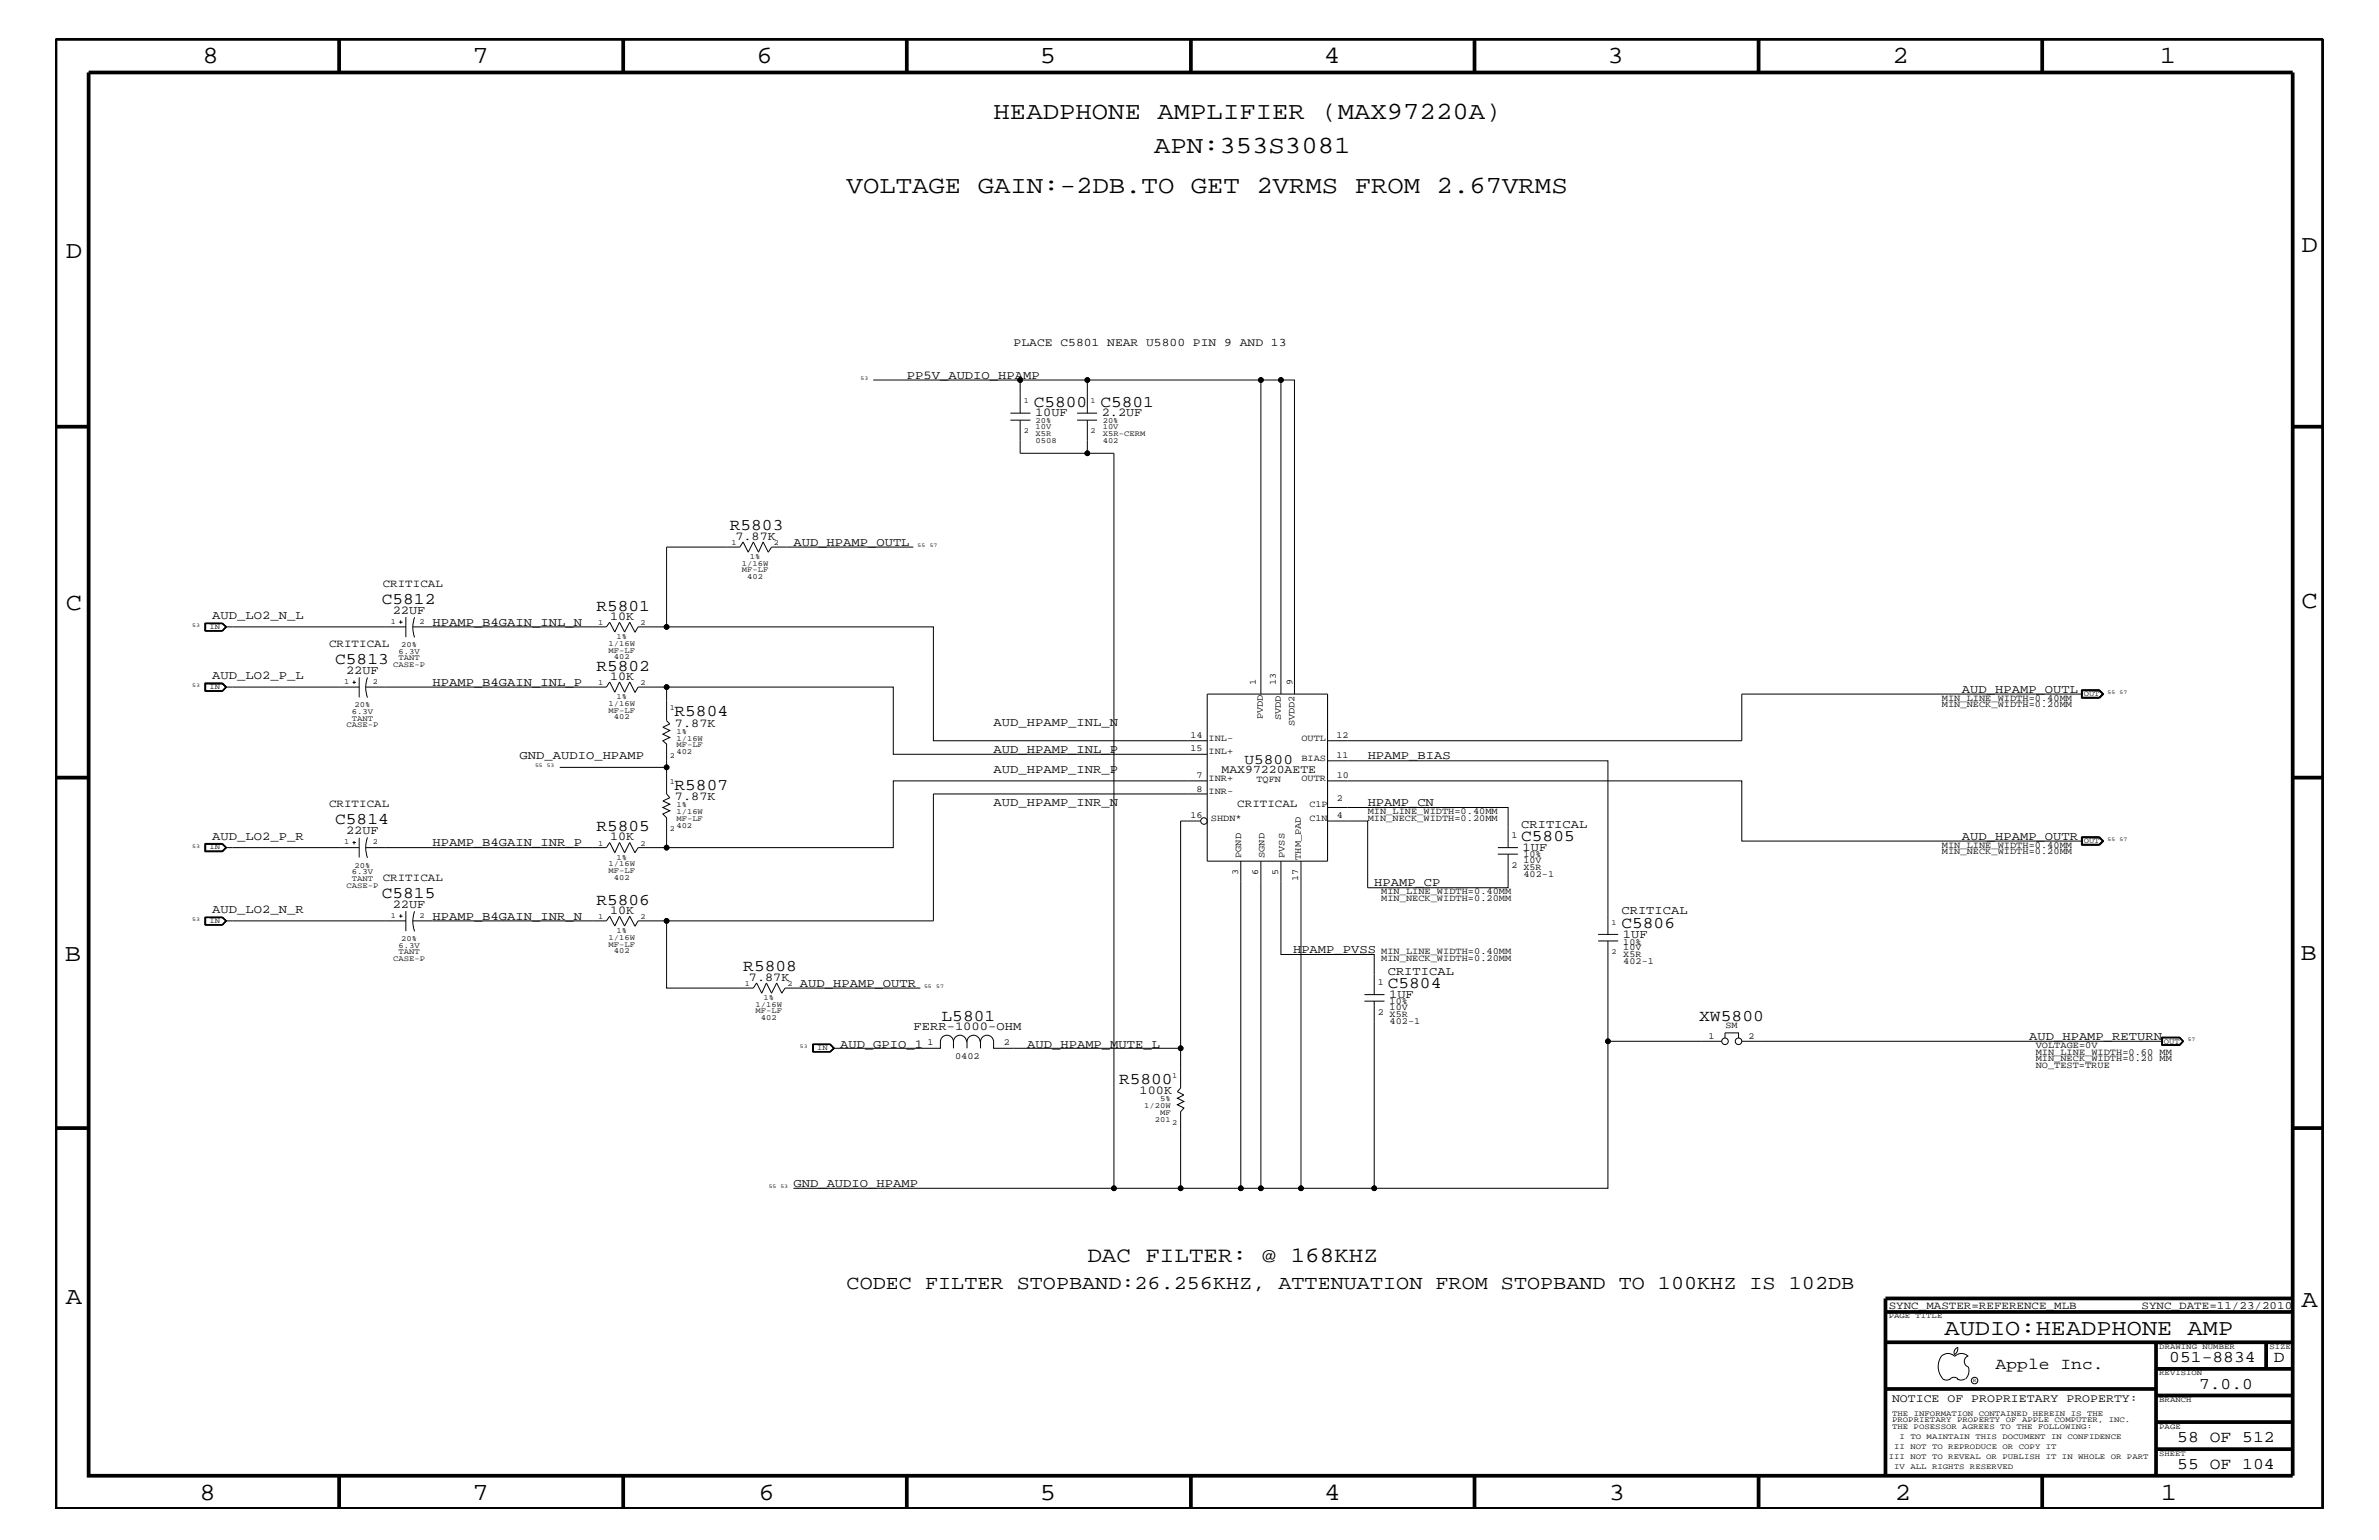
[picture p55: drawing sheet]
<svg xmlns="http://www.w3.org/2000/svg" width="432mm" height="279mm" viewBox="0 0 432 279" stroke-linecap="round" stroke-linejoin="round" font-family="sans-serif">
<defs><g id="words">
<g font-size="4.5">
<text x="36.7" y="11.5">8</text>
<text x="85.8" y="11.5">7</text>
<text x="137.3" y="11.5">6</text>
<text x="188.7" y="11.5">5</text>
<text x="240.3" y="11.5">4</text>
<text x="291.8" y="11.5">3</text>
<text x="343.5" y="11.5">2</text>
<text x="392" y="11.5">1</text>
<text x="180.3" y="21.6">HEADPHONE AMPLIFIER (MAX97220A)</text>
<text x="209.5" y="27.7">APN:353S3081</text>
<text x="153.7" y="35">VOLTAGE GAIN:-2DB.TO GET 2VRMS FROM 2.67VRMS</text>
<text x="11.9" y="46.8">D</text>
<text x="417.7" y="45.7">D</text>
<text x="11.9" y="110.6">C</text>
<text x="417.7" y="110.3">C</text>
<text x="11.8" y="174.3">B</text>
<text x="417.6" y="174.2">B</text>
<text x="11.9" y="236.7">A</text>
<text x="417.7" y="237.1">A</text>
<text x="36.2" y="272.1">8</text>
<text x="85.8" y="272.1">7</text>
<text x="137.7" y="272.1">6</text>
<text x="188.7" y="272.1">5</text>
<text x="240.4" y="272.1">4</text>
<text x="292" y="272.1">3</text>
<text x="343.9" y="272.1">2</text>
<text x="392.2" y="272.1">1</text>
</g>
<text font-size="4.1" x="352.9" y="242.3">AUDIO:HEADPHONE AMP</text>
<text font-size="4" x="197.4" y="229">DAC FILTER: @ 168KHZ</text>
<text font-size="3.6" x="153.7" y="233.8">CODEC FILTER STOPBAND:26.256KHZ, ATTENUATION FROM STOPBAND TO 100KHZ IS 102DB</text>
<g font-size="3">
<text x="187.6" y="73.8">C5800</text>
<text x="199.7" y="73.8">C5801</text>
<text x="132.5" y="96.2">R5803</text>
<text x="69.3" y="109.5">C5812</text>
<text x="108.2" y="110.8">R5801</text>
<text x="60.8" y="120.4">C5813</text>
<text x="108.2" y="121.7">R5802</text>
<text x="122.4" y="130">R5804</text>
<text x="122.4" y="143.4">R5807</text>
<text x="60.8" y="149.5">C5814</text>
<text x="108.2" y="150.7">R5805</text>
<text x="276.1" y="152.6">C5805</text>
<text x="69.3" y="162.8">C5815</text>
<text x="108.2" y="164.1">R5806</text>
<text x="294.3" y="168.3">C5806</text>
<text x="134.9" y="176.2">R5808</text>
<text x="251.9" y="179.3">C5804</text>
<text x="170.9" y="185.2">L5801</text>
<text x="308.4" y="185.2">XW5800</text>
<text x="203.1" y="196.7">R5800</text>
<text x="362.2" y="248.4">Apple Inc.</text>
<text x="393.7" y="247.1">051-8834</text>
<text x="399.2" y="252">7.0.0</text>
<text x="412.7" y="247.1">D</text>
<text x="395.2" y="261.6">58 OF 512</text>
<text x="395.2" y="266.6">55 OF 104</text>
</g>
<text font-size="2.6" x="225.9" y="138.5">U5800</text>
<g font-size="2.2">
<text x="164.6" y="68.7">PP5V_AUDIO_HPAMP</text>
<text x="187.9" y="75.6">10UF</text>
<text x="200" y="75.6">2.2UF</text>
<text x="133.5" y="97.9">7.87K</text>
<text x="144" y="99">AUD_HPAMP_OUTL</text>
<text x="38.5" y="112.3">AUD_LO2_N_L</text>
<text x="71.3" y="111.4">22UF</text>
<text x="78.5" y="113.6">HPAMP_B4GAIN_INL_N</text>
<text x="110.7" y="112.5">10K</text>
<text x="38.5" y="123.2">AUD_LO2_P_L</text>
<text x="62.8" y="122.3">22UF</text>
<text x="78.5" y="124.4">HPAMP_B4GAIN_INL_P</text>
<text x="110.7" y="123.4">10K</text>
<text x="356.1" y="125.7">AUD_HPAMP_OUTL</text>
<text x="122.5" y="131.9">7.87K</text>
<text x="180.3" y="131.7">AUD_HPAMP_INL_N</text>
<text x="94.3" y="137.8">GND_AUDIO_HPAMP</text>
<text x="180.3" y="136.6">AUD_HPAMP_INL_P</text>
<text x="248.2" y="137.8">HPAMP_BIAS</text>
<text x="180.3" y="140.2">AUD_HPAMP_INR_P</text>
<text x="122.5" y="145.1">7.87K</text>
<text x="180.3" y="146.2">AUD_HPAMP_INR_N</text>
<text x="248.2" y="146.2">HPAMP_CN</text>
<text x="38.5" y="152.3">AUD_LO2_P_R</text>
<text x="62.8" y="151.3">22UF</text>
<text x="78.5" y="153.5">HPAMP_B4GAIN_INR_P</text>
<text x="110.7" y="152.4">10K</text>
<text x="276.1" y="150.1">CRITICAL</text>
<text x="276.4" y="154.4">1UF</text>
<text x="356.1" y="152.3">AUD_HPAMP_OUTR</text>
<text x="249.4" y="160.8">HPAMP_CP</text>
<text x="38.5" y="165.6">AUD_LO2_N_R</text>
<text x="71.3" y="164.7">22UF</text>
<text x="78.5" y="166.9">HPAMP_B4GAIN_INR_N</text>
<text x="110.7" y="165.8">10K</text>
<text x="294.3" y="165.9">CRITICAL</text>
<text x="234.7" y="172.9">HPAMP_PVSS</text>
<text x="294.6" y="170.1">1UF</text>
<text x="135.9" y="177.9">7.87K</text>
<text x="145.2" y="179">AUD_HPAMP_OUTR</text>
<text x="251.9" y="176.8">CRITICAL</text>
<text x="252.1" y="181">1UF</text>
<text x="152.5" y="190.2">AUD_GPIO_1</text>
<text x="165.8" y="186.9">FERR-1000-OHM</text>
<text x="186.4" y="190.2">AUD_HPAMP_MUTE_L</text>
<text x="368.3" y="188.7">AUD_HPAMP_RETURN</text>
<text x="206.8" y="198.5">100K</text>
<text x="144" y="215.3">GND_AUDIO_HPAMP</text>
</g>
<g font-size="2.1">
<text x="184" y="62.9">PLACE C5801 NEAR U5800 PIN 9 AND 13</text>
<text x="221.7" y="140.3">MAX97220AETE</text>
<text x="343.4" y="254.4">NOTICE OF PROPRIETARY PROPERTY:</text>
</g>
<g font-size="2">
<text x="69.5" y="106.5">CRITICAL</text>
<text x="59.7" y="117.4">CRITICAL</text>
<text x="59.7" y="146.5">CRITICAL</text>
<text x="224.6" y="146.5">CRITICAL</text>
<text x="69.5" y="159.9">CRITICAL</text>
<text x="342.8" y="237.4">SYNC_MASTER=REFERENCE_MLB</text>
<text x="388.7" y="237.4">SYNC_DATE=11/23/2010</text>
</g>
<g font-size="1.7">
<text x="227.9" y="124.2" transform="rotate(-90 227.9 124.2)">1</text>
<text x="231.6" y="124.2" transform="rotate(-90 231.6 124.2)">13</text>
<text x="234.6" y="124.2" transform="rotate(-90 234.6 124.2)">9</text>
<text x="229.2" y="130.5" transform="rotate(-90 229.2 130.5)">PVDD</text>
<text x="232.5" y="130.7" transform="rotate(-90 232.5 130.7)">SVDD</text>
<text x="234.9" y="131.8" transform="rotate(-90 234.9 131.8)">SVDD2</text>
<text x="352.5" y="127.1">MIN_LINE_WIDTH=0.40MM</text>
<text x="352.5" y="128.3">MIN_NECK_WIDTH=0.20MM</text>
<text x="216.1" y="133.9">14</text>
<text x="216.1" y="136.3">15</text>
<text x="219.4" y="134.4">INL-</text>
<text x="219.4" y="136.8">INL+</text>
<text x="236.2" y="134.4">OUTL</text>
<text x="242.6" y="133.9">12</text>
<text x="242.6" y="137.5">11</text>
<text x="217.2" y="143.6">8</text>
<text x="217.2" y="141.2">7</text>
<text x="219.4" y="141.7">INR+</text>
<text x="228" y="141.9">TQFN</text>
<text x="236.2" y="138">BIAS</text>
<text x="236.2" y="141.7">OUTR</text>
<text x="242.7" y="141.2">10</text>
<text x="216.1" y="148.4">16</text>
<text x="219.4" y="144">INR-</text>
<text x="219.8" y="149">SHDN*</text>
<text x="237.7" y="146.5">C1P</text>
<text x="237.7" y="149">C1N</text>
<text x="242.7" y="148.4">4</text>
<text x="242.7" y="145.4">2</text>
<text x="248.2" y="147.7">MIN_LINE_WIDTH=0.40MM</text>
<text x="248.2" y="149">MIN_NECK_WIDTH=0.20MM</text>
<text x="225.3" y="155.6" transform="rotate(-90 225.3 155.6)">PGND</text>
<text x="229.5" y="155.6" transform="rotate(-90 229.5 155.6)">SGND</text>
<text x="233.2" y="155.6" transform="rotate(-90 233.2 155.6)">PVSS</text>
<text x="236.1" y="156" transform="rotate(-90 236.1 156)">THM_PAD</text>
<text x="274.3" y="152">1</text>
<text x="276.5" y="155.6">10%</text>
<text x="352.5" y="153.8">MIN_LINE_WIDTH=0.40MM</text>
<text x="352.5" y="155">MIN_NECK_WIDTH=0.20MM</text>
<text x="224.7" y="158.7" transform="rotate(-90 224.7 158.7)">3</text>
<text x="228.3" y="158.7" transform="rotate(-90 228.3 158.7)">6</text>
<text x="232" y="158.7" transform="rotate(-90 232 158.7)">5</text>
<text x="235.6" y="159.8" transform="rotate(-90 235.6 159.8)">17</text>
<text x="274.3" y="157.4">2</text>
<text x="276.5" y="156.7">10V</text>
<text x="276.5" y="157.9">X5R</text>
<text x="276.5" y="159.1">402-1</text>
<text x="250.7" y="163.5">MIN_NECK_WIDTH=0.20MM</text>
<text x="250.7" y="162.2">MIN_LINE_WIDTH=0.40MM</text>
<text x="250.7" y="173.2">MIN_LINE_WIDTH=0.40MM</text>
<text x="294.6" y="172.4">10V</text>
<text x="294.6" y="173.7">X5R</text>
<text x="294.6" y="171.4">10%</text>
<text x="250.1" y="178.7">1</text>
<text x="250.7" y="174.4">MIN_NECK_WIDTH=0.20MM</text>
<text x="294.6" y="174.9">402-1</text>
<text x="250.1" y="184.1">2</text>
<text x="252.2" y="182.2">10%</text>
<text x="252.2" y="185.8">402-1</text>
<text x="252.2" y="184.6">X5R</text>
<text x="252.2" y="183.3">10V</text>
<text x="168.3" y="189.5">1</text>
<text x="182.2" y="189.5">2</text>
<text x="310.1" y="188.6">1</text>
<text x="313.2" y="186.5">SM</text>
<text x="317.4" y="188.6">2</text>
<text x="369.5" y="190.2">VOLTAGE=0V</text>
<text x="369.5" y="191.4">MIN_LINE_WIDTH=0.60 MM</text>
<text x="173.4" y="192.1">0402</text>
<text x="369.5" y="193.7">NO_TEST=TRUE</text>
<text x="369.5" y="192.6">MIN_NECK_WIDTH=0.20 MM</text>
</g>
<g font-size="1.4">
<text x="185.8" y="73.2">1</text>
<text x="188" y="77.9">10V</text>
<text x="188" y="76.8">20%</text>
<text x="198" y="73.2">1</text>
<text x="200.2" y="77.9">10V</text>
<text x="200.2" y="76.8">20%</text>
<text x="185.8" y="78.6">2</text>
<text x="188" y="79.1">X5R</text>
<text x="188" y="80.3">0508</text>
<text x="198" y="78.6">2</text>
<text x="200.2" y="80.3">402</text>
<text x="200.2" y="79.1">X5R-CERM</text>
<text x="132.8" y="98.8">1</text>
<text x="136.1" y="101.4">1%</text>
<text x="140.5" y="98.8">2</text>
<text x="134.7" y="103.8">MF-LF</text>
<text x="134.7" y="102.6">1/16W</text>
<text x="135.6" y="105">402</text>
<text x="71" y="113.1">1</text>
<text x="76.1" y="113.1">2</text>
<text x="108.5" y="113.4">1</text>
<text x="116.2" y="113.4">2</text>
<text x="38" y="114.2">IN</text>
<text x="72.3" y="119.8">TANT</text>
<text x="72.3" y="118.6">6.3V</text>
<text x="72.8" y="117.4">20%</text>
<text x="110.4" y="118.4">MF-LF</text>
<text x="110.4" y="117.2">1/16W</text>
<text x="111.4" y="119.6">402</text>
<text x="111.9" y="115.9">1%</text>
<text x="38" y="125.1">IN</text>
<text x="62.5" y="124.1">1</text>
<text x="67.6" y="124.1">2</text>
<text x="71.3" y="121">CASE-P</text>
<text x="108.5" y="124.3">1</text>
<text x="116.2" y="124.3">2</text>
<text x="62.9" y="131.9">CASE-P</text>
<text x="63.8" y="130.8">TANT</text>
<text x="63.8" y="129.6">6.3V</text>
<text x="64.3" y="128.3">20%</text>
<text x="110.4" y="129.3">MF-LF</text>
<text x="110.4" y="128">1/16W</text>
<text x="111.4" y="130.5">402</text>
<text x="111.9" y="126.9">1%</text>
<text x="121.6" y="128.9">1</text>
<text x="378.2" y="126.3">OUT</text>
<text x="121.6" y="137.4">2</text>
<text x="122.8" y="136.8">402</text>
<text x="122.8" y="134.4">1/16W</text>
<text x="122.8" y="133.2">1%</text>
<text x="122.8" y="135.6">MF-LF</text>
<text x="121.6" y="142.3">1</text>
<text x="122.8" y="146.5">1%</text>
<text x="122.8" y="147.7">1/16W</text>
<text x="122.8" y="149">MF-LF</text>
<text x="38" y="154.1">IN</text>
<text x="62.5" y="153.2">1</text>
<text x="67.6" y="153.2">2</text>
<text x="108.5" y="153.4">1</text>
<text x="111.9" y="156">1%</text>
<text x="116.2" y="153.4">2</text>
<text x="121.6" y="150.7">2</text>
<text x="122.8" y="150.1">402</text>
<text x="378.2" y="152.9">OUT</text>
<text x="62.9" y="161.1">CASE-P</text>
<text x="63.8" y="159.9">TANT</text>
<text x="63.8" y="158.6">6.3V</text>
<text x="64.3" y="157.4">20%</text>
<text x="110.4" y="157.2">1/16W</text>
<text x="110.4" y="158.4">MF-LF</text>
<text x="111.4" y="159.6">402</text>
<text x="38" y="167.5">IN</text>
<text x="71" y="166.5">1</text>
<text x="76.1" y="166.5">2</text>
<text x="108.5" y="166.7">1</text>
<text x="116.2" y="166.7">2</text>
<text x="292.5" y="167.8">1</text>
<text x="72.3" y="172">6.3V</text>
<text x="72.3" y="173.2">TANT</text>
<text x="72.8" y="170.7">20%</text>
<text x="110.4" y="171.7">MF-LF</text>
<text x="110.4" y="170.5">1/16W</text>
<text x="111.4" y="172.9">402</text>
<text x="111.9" y="169.3">1%</text>
<text x="292.5" y="173.2">2</text>
<text x="71.3" y="174.4">CASE-P</text>
<text x="135.2" y="178.8">1</text>
<text x="142.9" y="178.8">2</text>
<text x="137.1" y="183.8">MF-LF</text>
<text x="137.1" y="182.7">1/16W</text>
<text x="138.1" y="185">402</text>
<text x="138.6" y="181.4">1%</text>
<text x="148.3" y="190.5">IN</text>
<text x="392.8" y="189.3">OUT</text>
<text x="212.8" y="195.6">1</text>
<text x="207.7" y="201">1/20W</text>
<text x="209.6" y="203.5">201</text>
<text x="210.6" y="202.3">MF</text>
<text x="210.6" y="199.8">5%</text>
<text x="212.8" y="204.1">2</text>
<text x="342.8" y="239.2">PAGE TITLE</text>
<text x="391.9" y="244.7">DRAWING NUMBER</text>
<text x="411.9" y="244.7">SIZE</text>
<text x="391.9" y="249.5">REVISION</text>
<text x="343.4" y="256.8">THE INFORMATION CONTAINED HEREIN IS THE</text>
<text x="391.9" y="254.4">BRANCH</text>
<text x="343.4" y="259.3">THE POSESSOR AGREES TO THE FOLLOWING:</text>
<text x="343.4" y="258">PROPRIETARY PROPERTY OF APPLE COMPUTER, INC.</text>
<text x="343.8" y="262.9">II NOT TO REPRODUCE OR COPY IT</text>
<text x="344.8" y="261.1">I TO MAINTAIN THIS DOCUMENT IN CONFIDENCE</text>
<text x="391.9" y="259.3">PAGE</text>
<text x="342.8" y="264.7">III NOT TO REVEAL OR PUBLISH IT IN WHOLE OR PART</text>
<text x="343.8" y="266.6">IV ALL RIGHTS RESERVED</text>
<text x="391.9" y="264.1">SHEET</text>
</g>
<g font-size="1">
<text x="156.2" y="68.9">53</text>
<text x="166.5" y="99.3">55</text>
<text x="168.7" y="99.3">57</text>
<text x="34.9" y="113.7">53</text>
<text x="34.9" y="124.7">53</text>
<text x="382.5" y="125.9">55</text>
<text x="384.7" y="125.9">57</text>
<text x="97.1" y="139.2">55 53</text>
<text x="34.9" y="153.8">53</text>
<text x="382.5" y="152.6">55</text>
<text x="384.7" y="152.6">57</text>
<text x="34.9" y="167.1">53</text>
<text x="167.7" y="179.3">55</text>
<text x="169.9" y="179.3">57</text>
<text x="145.2" y="190.2">53</text>
<text x="397.1" y="188.9">57</text>
<text x="139.5" y="215.6">55 53</text>
<text x="358.1" y="250.7">R</text>
</g>
</g></defs>
<g fill="none" stroke="#000" stroke-width=".18">
<path d="M158.5 68.9h26.7M183.4 76.2h3.6M183.4 75h3.6M185.2 76.2v6h12.2v-6M195.5 76.2h3.6M195.5 75h3.6M197.4 68.9h-12.2v6.1M228.9 68.9h-31.5v6.1M228.9 68.9v57M228.9 68.9h3.6M165.8 99.3h-25.8l-.6 .9-.9-1.9-.8 1.9-1-1.9-.9 1.9-.9-1.9-.6 1h-13.3v14.4M197.4 82.2h4.8v133.4"/>
<path d="M37.3 113.1v1.4M37.3 113.1h3.1l.6 .6M37.3 113.1v1.3M40.3 113.1l.7 .6M40.4 113.1h-3.2v1.4h3.2M40.4 113.1l.7 .6-.7 .8M41 113.7h32.7M41 113.7l-.7 .7M41 113.7l-.6 .7h-3.1M72.5 112.9h.6M72.7 112.6v.5M73.7 112v3.6"/>
<path d="M74.9 113.7h35.2l.6-.8 .9 1.8 .8-1.8 1 1.8 .9-1.8 .9 1.8M75.3 112a5.3 5.3 0 0 0 0 3.6M115.2 114.8l.6-1.1h53.6v20.7h49.7M37.2 123.9h3.2l.7 .8-.7 .7h-3.2zM37.3 125.4v-1.4h3.1l.7 .7-.7 .7M37.3 124.1h3.1l.6 .6M37.3 124.1v1.2M40.3 124.1l.7 .6M41 124.7h24.2M41 124.7l-.6 .6h-3.1M41 124.7l-.7 .6M64 123.8h.6"/>
<path d="M64.3 123.5v.6M65.2 122.9v3.6M66.4 124.7h43.7l.6-1 .9 1.9 .8-1.9 1 1.9 .9-1.9 .9 1.9M66.7 122.9a5.3 5.3 0 0 0 0 3.7M101.6 139.2h19.4M115.2 125.7l.6-1h46.3v12.1h57M121 124.7v6.1l.6 .5-1.3 .6 1.3 .6-1.3 .7 1.3 .6-1.3 .6 .7 .6v9l.6 .7-1.3 .6 1.3 .6-1.3 .6 1.3 .6-1.3 .6 .7 .7v5.4M219.1 125.9h21.9v30.3h-21.9zM232.5 125.9v-57h2.5v57M241 138h50.8v31.5M377.8 125.2h3.3l.7 .7-.7 .8h-3.3zM377.9 126.5h3.1"/>
<path d="M377.9 125.2v1.4h3.1l.8-.7-.8-.7M377.9 125.3h3.1l.7 .6-.7 .6M378 126.5v-1.2h3l.6 .6-.6 .6M378 125.9h-61.9v8.5h-75.1M37.2 153h3.2l.7 .8-.7 .7h-3.2zM37.3 153.2h3l.7 .6-.7 .6h-3zM40.4 153.1h-3.1v1.4h3.1M40.4 153.1l.7 .7-.7 .7M40.4 153.1l.6 .7M41 153.8h24.2M41 153.8l-.6 .7M64 152.9h.6"/>
<path d="M64.3 152.6v.6M65.2 152v3.6M66.7 151.9a5.4 5.4 0 0 0 0 3.7M217.9 149h-3.6v48.4l-.6 .7 1.2 .6-1.2 .5 1.2 .6-1.2 .6 1.2 .6-.6 .7v13.9h-70.3M219.1 141.7h-57v12.1h-46.3l-.6 .9-.9-1.8-.9 1.8-1-1.8-.8 1.8-.9-1.8-.6 .9h-43.7M219.1 144h-49.7v23.1h-48.4M225.2 156.2v59.4h-10.9M228.9 156.2v59.4h-3.7M232.5 156.2v17h16.9v7.3M236.1 156.2v59.4M241 146.5h32.7v7.3M241 149h7.2v12.1h25.5v-6.1"/>
<path d="M241 141.7h75.1v10.9h61.9M271.9 153.8h3.6M271.9 155h3.6M377.8 151.8h3.3l.7 .8-.7 .8h-3.3zM377.9 151.8v1.5h3.1l.8-.7-.8-.8M377.9 153.2h3.1M377.9 151.9h3.1l.7 .7-.7 .6M378 153.2v-1.2h3l.6 .6-.6 .6M37.3 166.4v1.4M37.3 166.5h3.1l.6 .6M37.3 166.5v1.3M40.3 166.5l.7 .6"/>
<path d="M40.4 166.4h-3.2v1.4h3.2M40.4 166.4l.7 .7-.7 .7M41 167.1h32.7M41 167.1l-.7 .7M41 167.1l-.6 .7h-3.1M72.5 166.2h.6M72.7 165.9v.6M73.7 165.3v3.6M74.9 167.1h35.2l.6-.9 .9 1.8 .8-1.8 1 1.8 .9-1.8 .9 1.8M75.3 165.3a5.3 5.3 0 0 0 0 3.7M115.2 168.1l.6-1h5.2v12.2h15.7l.6-1 1 1.9 .8-1.9 .9 1.9 1-1.9 .9 1.9 .6-.9h24.5M290.1 170.7h3.6"/>
<path d="M290.1 169.5h3.6M291.8 170.7v18.2M147.6 189.5h3.1l.6 .7-.6 .6h-3.1zM147.7 189.5v1.3M150.6 189.5l.7 .7M150.7 189.4h-3.2v1.5h3.2M150.7 189.4l.8 .8-.8 .7M150.7 189.4l.7 .8-.7 .7M151.3 190.2l-.7 .6M170.7 188.9v1.3h-19.4M170.7 189a1.19 1.19 0 0 1 1.2-1.2 1.19 1.19 0 0 1 1.2 1.2 1.19 1.19 0 0 1 1.1-1.2 1.19 1.19 0 0 1 1.2 1.2M173.1 188.9v1.3"/>
<path d="M175.5 189a1.19 1.19 0 0 1 1.2-1.2 1.19 1.19 0 0 1 1.2 1.2M175.5 188.9v1.3M178 189a1.19 1.19 0 0 1 1.2-1.2 1.19 1.19 0 0 1 1.1 1.2M178 188.9v1.3M180.3 188.9v1.3h34M247.7 181.6h3.6M247.7 180.5h3.6M249.4 181.6v34h-13.3M312.5 188.9h-20.7v26.7h-42.4M313.1 188.3v-.9h2.5v.9M316.1 188.9h76.4M392.3 188.2h3.3l.7 .7-.7 .8h-3.3z"/>
<path d="M392.5 188.3h3.1l.6 .6-.6 .6h-3.1zM395.6 188.2l.6 .7-.6 .7h-3.2M395.6 188.2h-3.2v1.5M395.6 188.2l.7 .7M396.3 188.9l-.7 .8M228.9 215.6h7.2M352.3 246.1a1.69 1.69 0 0 1 2.5 0 1.72 1.72 0 0 1 2.4 0M352.4 246a3.2 3.2 0 0 0 .4 4.3l.8 .1 .4-.2M354 250.2l.7-.3 .7 .3M355.2 250.2l.7 .2 .7-.2M355.3 244.4v.3a1.18 1.18 0 0 1-.6 1.1M355.4 244.4a.99 .99 0 0 0-.6 1.4"/>
<path d="M357.2 246a1.04 1.04 0 0 0-.7 1 1.04 1.04 0 0 0 .7 1M357.3 248l.1 .7a2.11 2.11 0 0 1-.6 1.5"/>
<circle cx="185.2" cy="68.9" r=".42"/>
<circle cx="197.4" cy="68.9" r=".42"/>
<circle cx="228.9" cy="68.9" r=".42"/>
<circle cx="232.5" cy="68.9" r=".42"/>
<circle cx="197.4" cy="82.2" r=".42"/>
<circle cx="121" cy="113.7" r=".42"/>
<circle cx="121" cy="139.2" r=".42"/>
<circle cx="121" cy="124.7" r=".42"/>
<circle cx="121" cy="153.8" r=".42"/>
<circle cx="218.5" cy="149" r=".59"/>
<circle cx="121" cy="167.1" r=".42"/>
<circle cx="214.3" cy="190.2" r=".42"/>
<circle cx="291.8" cy="188.9" r=".42"/>
<circle cx="313.1" cy="188.9" r=".59"/>
<circle cx="315.6" cy="188.9" r=".59"/>
<circle cx="202.2" cy="215.6" r=".42"/>
<circle cx="214.3" cy="215.6" r=".42"/>
<circle cx="225.2" cy="215.6" r=".42"/>
<circle cx="228.9" cy="215.6" r=".42"/>
<circle cx="236.1" cy="215.6" r=".42"/>
<circle cx="249.4" cy="215.6" r=".42"/>
<circle cx="358.4" cy="250.5" r=".59"/>
</g>
<g fill="none" stroke="#000" stroke-width=".68" stroke-linecap="butt">
<path d="M10.1 7.1h411.5v266.7h-411.5zM16.1 13.2h400v254.5h-400zM61.6 7.1v6.1M113.1 7.1v6.1M164.6 7.1v6.1M216.2 7.1v6.1M267.6 7.1v6.1M319.2 7.1v6.1M370.7 7.1v6.1M10.1 77.4h6M416.1 77.4h5.5M10.1 141.1h6"/>
<path d="M416.1 141.1h5.5M10.1 204.7h6M416.1 204.7h5.5M342.2 238h73.9M416.1 235.6h-73.9v32.1M342.2 243.5h73.9M342.2 252h49.1M391.3 243.5v24.2M391.3 258h24.8M391.3 253.2h24.8M391.3 248.4h24.8M411.3 243.5v4.9"/>
<path d="M61.6 267.7v6.1M113.1 267.7v6.1M164.6 267.7v6.1M216.2 268v5.8M267.6 267.7v6.1M319.2 267.7v6.1M370.7 267.7v6.1M391.3 262.9h24.8"/>
</g>
<g fill="#000">
<circle cx="185.2" cy="68.9" r=".42"/>
<circle cx="197.4" cy="68.9" r=".42"/>
<circle cx="228.9" cy="68.9" r=".42"/>
<circle cx="232.5" cy="68.9" r=".42"/>
<circle cx="197.4" cy="82.2" r=".42"/>
<circle cx="121" cy="113.7" r=".42"/>
<circle cx="121" cy="139.2" r=".42"/>
<circle cx="121" cy="124.7" r=".42"/>
<circle cx="121" cy="153.8" r=".42"/>
<circle cx="121" cy="167.1" r=".42"/>
<circle cx="214.3" cy="190.2" r=".42"/>
<circle cx="291.8" cy="188.9" r=".42"/>
<circle cx="202.2" cy="215.6" r=".42"/>
<circle cx="214.3" cy="215.6" r=".42"/>
<circle cx="225.2" cy="215.6" r=".42"/>
<circle cx="228.9" cy="215.6" r=".42"/>
<circle cx="236.1" cy="215.6" r=".42"/>
<circle cx="249.4" cy="215.6" r=".42"/>
</g>
<use href="#words"/>
</svg>
